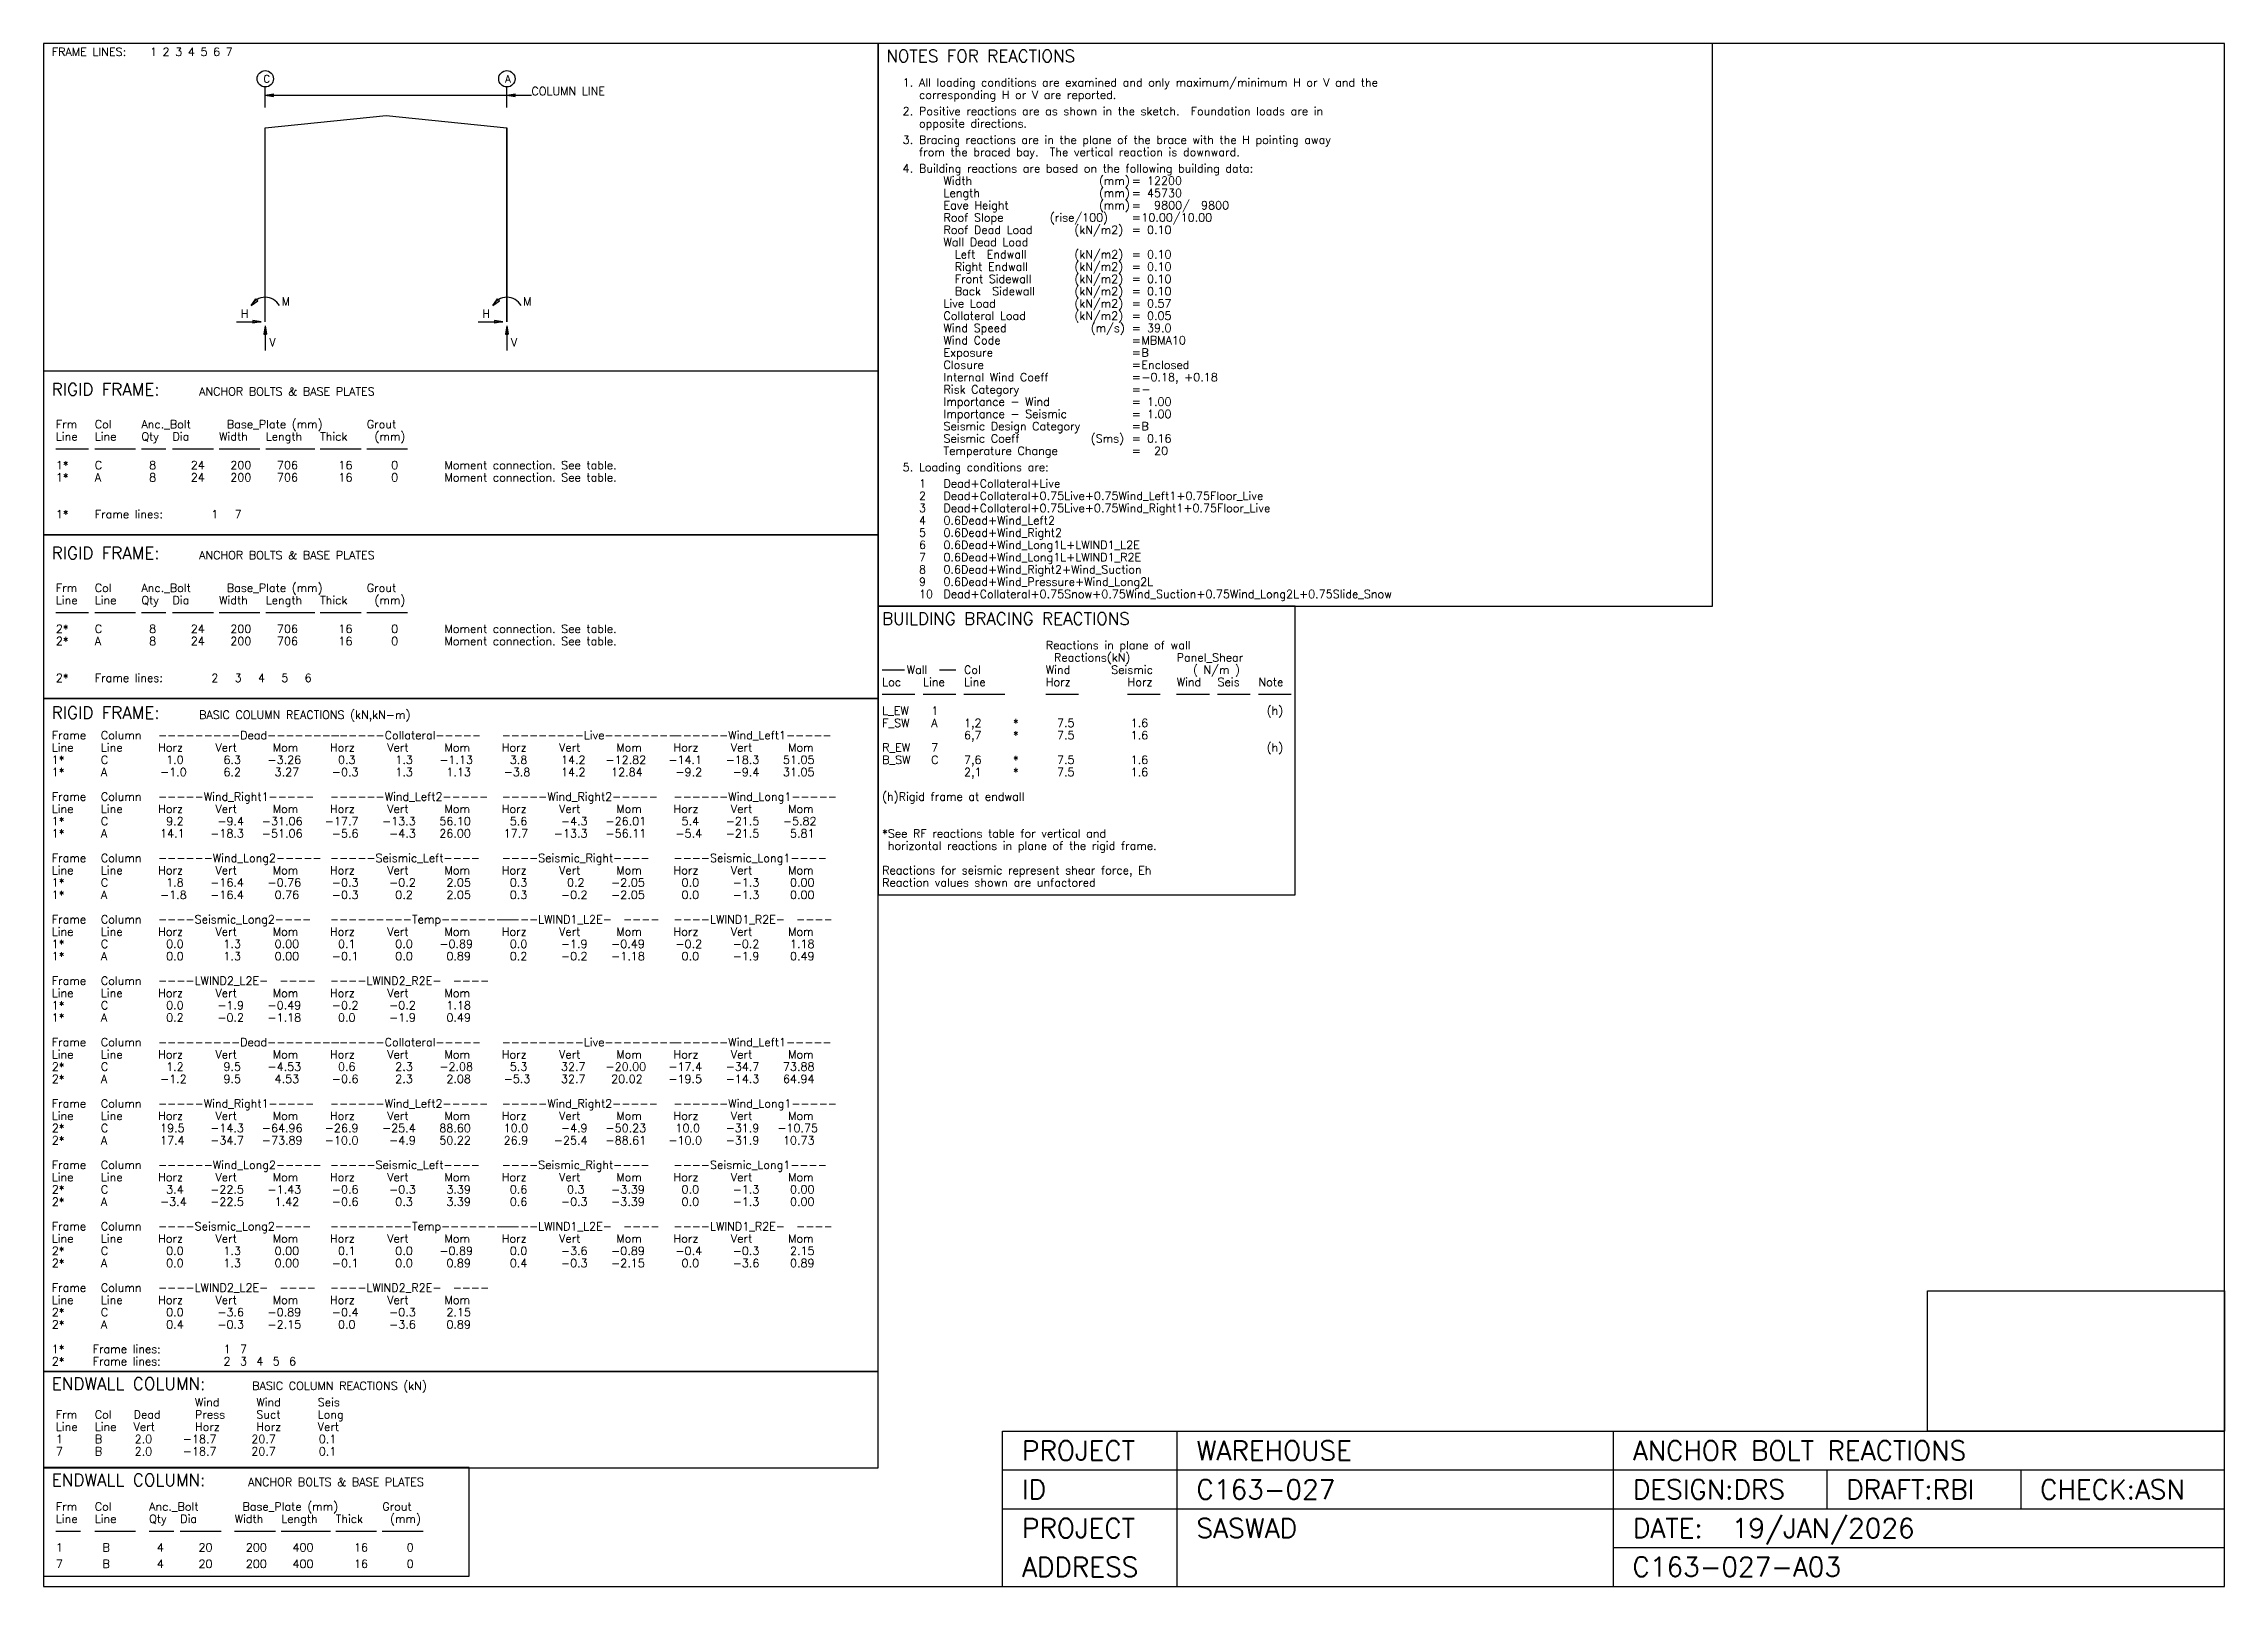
# Model space of a CAD drawing. Header units: millimetres. Extents: x 0 to 48126, y 10827 to 44860.
import ezdxf

# ---------------------------------------------------------------- set-up
doc = ezdxf.new("R2010")
doc.units = ezdxf.units.MM
doc.header["$MEASUREMENT"] = 0
doc.linetypes.add('CONTIN', pattern=[0])
doc.layers.get('0').update_dxf_attribs({"linetype": 'CONTIN'})
for name, color, linetype in [('1', 7, 'CONTIN'), ('13', 1, 'CONTIN'), ('14', 7, 'CONTIN'), ('20', 7, 'CONTIN'), ('22', 7, 'CONTIN'), ('26', 7, 'CONTIN')]:
    doc.layers.add(name, color=color, linetype=linetype)
doc.styles.add('SIMPLEX', font='SIMPLEX')
picture_1 = doc.add_image_def('image1.png', size_in_pixel=(129, 61))

msp = doc.modelspace()

# ---------------------------------------------------------------- texts
at = {"layer": '14', "style": 'SIMPLEX'}
for s, height, p in [('PROJECT', 428, (21590, 13609)), ('WAREHOUSE', 428, (25442, 13609)), ('ANCHOR BOLT REACTIONS', 428.02, (35072, 13609)), ('ID', 428, (21590, 12753)), ('C163-027', 428, (25442, 12753)), ('DESIGN:DRS', 428, (35072, 12753)), ('DRAFT:RBI', 428, (39780, 12753)), ('CHECK:ASN', 428, (44060, 12753)), ('PROJECT', 428, (21590, 11897)), ('SASWAD', 428, (25442, 11897)), ('DATE:', 428, (35072, 11897)), ('19/JAN/2026', 428.02, (37255, 11897)), ('ADDRESS', 428, (21590, 11041)), ('C163-027-A03', 428.02, (35063, 11046))]:
    msp.add_text(s, height=height, dxfattribs=at).set_placement(p)

# ---------------------------------------------------------------- blocks, each defined once
blk = doc.blocks.new('MARROW')
for p, q in [((0, 0), (-2.54, 0.42)), ((-2.54, 0.42), (-2.54, -0.42)), ((0, 0), (-2.54, -0.42))]:
    blk.add_line(p, q)
blk = doc.blocks.new('RFRM-1', base_point=(-4891.323, 6138.369))
for p, q in [((13523.782, 6138.369), (-4891.323, 6138.369)), ((-4891.323, 6138.369), (-4891.323, -1083.242)), ((13523.782, -1083.242), (13523.782, 6138.369)), ((-4891.323, -1083.242), (13523.782, -1083.242))]:
    blk.add_line(p, q)
at = {"layer": '1'}
for p, q in [((0, 4730.154), (0, 5181.505)), ((0, 5000.965), (5873.541, 5000.965)), ((5331.92, 4730.154), (5331.92, 5181.505)), ((0, 4283.018), (2665.96, 4549.614)), ((2665.96, 4549.614), (5331.92, 4283.018)), ((0, 0), (0, 4283.018)), ((0, 0), (0, 4283.018)), ((5331.92, 4283.018), (5331.92, 0)), ((5331.92, 0), (5331.92, 4283.018)), ((-631.891, 0), (-90.27, 0)), ((4700.03, 0), (5241.65, 0)), ((0, -90.27), (0, -631.891)), ((5331.92, -90.27), (5331.92, -631.891))]:
    blk.add_line(p, q, dxfattribs=at)
for centre in [(0, 180.54), (5331.92, 180.54)]:
    blk.add_arc(centre, 361.081, 30, 150, dxfattribs=at)
at = {"layer": '13'}
for centre in [(0, 5362.045), (5331.92, 5362.045)]:
    blk.add_circle(centre, 180.54, dxfattribs=at)
at = {"layer": '1', "xscale": 71.07899999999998, "yscale": 71.07899999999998, "zscale": 71.07899999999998}
for p, rotation in [((0, 5000.965), 180), ((5331.92, 5000.965), 180), ((-312.705, 361.08), 225), ((5019.216, 361.08), 225), ((0, -90.27), 90), ((5331.92, -90.27), 90)]:
    blk.add_blockref('MARROW', p, dxfattribs=dict(at, rotation=rotation))
for p in [(-90.27, 0), (5241.65, 0)]:
    blk.add_blockref('MARROW', p, dxfattribs=at)
at = {"layer": '13', "style": 'SIMPLEX'}
for s, p in [('C', (-40.622, 5280.802)), ('A', (5291.299, 5280.802))]:
    blk.add_text(s, height=162.486, dxfattribs=at).set_placement(p)
at = {"layer": '14', "style": 'SIMPLEX'}
for s, p in [('FRAME LINES:', (-4710.783, 5867.559)), ('1 2 3 4 5 6 7', (-2544.3, 5867.559)), ('COLUMN LINE', (5873.541, 5000.965)), ('M', (361.081, 361.081)), ('M', (5693.001, 361.081)), ('H', (-541.621, 90.27)), ('H', (4790.3, 90.27)), ('V', (90.27, -541.621)), ('V', (5422.19, -541.621))]:
    blk.add_text(s, height=180.54, dxfattribs=at).set_placement(p)
blk = doc.blocks.new('BOLT01')
for p, q in [((18415.104, 0), (0, 0)), ((0, 0), (0, -3610.805)), ((18415.104, -3610.805), (18415.104, 0)), ((0, -3610.805), (18415.104, -3610.805))]:
    blk.add_line(p, q)
at = {"layer": '14'}
for p, q in [((270.81, -1715.132), (992.971, -1715.132)), ((1128.377, -1715.132), (2031.078, -1715.132)), ((2157.456, -1715.132), (2699.077, -1715.132)), ((2843.509, -1715.132), (3746.21, -1715.132)), ((3872.588, -1715.132), (4775.289, -1715.132)), ((4901.667, -1715.132), (5984.908, -1715.132)), ((6102.259, -1715.132), (7004.96, -1715.132)), ((7131.339, -1715.132), (8034.041, -1715.132))]:
    blk.add_line(p, q, dxfattribs=at)
at = {"layer": '13', "style": 'SIMPLEX'}
for s, p in [('1*', (270.81, -2166.483)), ('1*', (270.81, -2437.293)), ('A', (1128.377, -2437.293)), ('C', (1128.377, -2166.483)), ('1*', (270.81, -3249.725)), ('1', (3701.074, -3249.725)), ('7', (4215.614, -3249.725))]:
    blk.add_text(s, height=180.54, dxfattribs=at).set_placement(p)
at = {"layer": '14', "style": 'SIMPLEX'}
for s, p in [('Frm', (270.81, -1263.782)), ('Line', (270.81, -1534.592)), ('Col', (1128.377, -1263.782)), ('Line', (1128.377, -1534.592)), ('Anc._Bolt', (2157.456, -1263.782)), ('Qty', (2157.456, -1534.592)), ('Dia', (2843.509, -1534.592)), ('Width', (3872.588, -1534.592)), ('Base_Plate (mm)', (4044.101, -1263.782)), ('Length', (4901.667, -1534.592)), ('Thick', (6102.259, -1534.592)), ('Grout', (7131.339, -1263.782)), ('(mm)', (7302.853, -1534.592)), ('Moment connection. See table.', (8846.475, -2166.483)), ('Moment connection. See table.', (8846.475, -2437.293)), ('Frame lines:', (1128.377, -3249.725))]:
    blk.add_text(s, height=180.54, dxfattribs=at).set_placement(p)
at = {"layer": '20', "style": 'SIMPLEX'}
for s, height, p in [('RIGID FRAME:', 270.81, (180.54, -541.621)), ('ANCHOR BOLTS & BASE PLATES', 180.54, (3430.265, -541.621))]:
    blk.add_text(s, height=height, dxfattribs=at).set_placement(p)
at = {"layer": '26', "style": 'SIMPLEX'}
for s, p in [('8', (2328.969, -2166.483)), ('8', (2328.969, -2437.293)), ('   24', (2843.509, -2166.483)), ('   24', (2843.509, -2437.293)), ('  200', (3872.588, -2166.483)), ('  200', (3872.588, -2437.293)), ('  706', (4901.667, -2166.483)), ('  706', (4901.667, -2437.293)), ('   16', (6102.259, -2166.483)), ('   16', (6102.259, -2437.293)), ('    0', (7131.339, -2166.483)), ('    0', (7131.339, -2437.293))]:
    blk.add_text(s, height=180.54, dxfattribs=at).set_placement(p)
blk = doc.blocks.new('BOLT02')
for p, q in [((18415.104, 0), (0, 0)), ((0, 0), (0, -3610.805)), ((18415.104, -3610.805), (18415.104, 0)), ((0, -3610.805), (18415.104, -3610.805))]:
    blk.add_line(p, q)
at = {"layer": '14'}
for p, q in [((270.81, -1715.132), (992.971, -1715.132)), ((1128.377, -1715.132), (2031.078, -1715.132)), ((2157.456, -1715.132), (2699.077, -1715.132)), ((2843.509, -1715.132), (3746.21, -1715.132)), ((3872.588, -1715.132), (4775.289, -1715.132)), ((4901.667, -1715.132), (5984.908, -1715.132)), ((6102.259, -1715.132), (7004.96, -1715.132)), ((7131.339, -1715.132), (8034.041, -1715.132))]:
    blk.add_line(p, q, dxfattribs=at)
at = {"layer": '13', "style": 'SIMPLEX'}
for s, p in [('2*', (270.81, -2166.483)), ('2*', (270.81, -2437.293)), ('A', (1128.377, -2437.293)), ('C', (1128.377, -2166.483)), ('2*', (270.81, -3249.725)), ('2', (3701.074, -3249.725)), ('3', (4215.614, -3249.725)), ('4', (4730.153, -3249.725)), ('5', (5244.693, -3249.725)), ('6', (5759.232, -3249.725))]:
    blk.add_text(s, height=180.54, dxfattribs=at).set_placement(p)
at = {"layer": '14', "style": 'SIMPLEX'}
for s, p in [('Frm', (270.81, -1263.782)), ('Line', (270.81, -1534.592)), ('Col', (1128.377, -1263.782)), ('Line', (1128.377, -1534.592)), ('Anc._Bolt', (2157.456, -1263.782)), ('Qty', (2157.456, -1534.592)), ('Dia', (2843.509, -1534.592)), ('Width', (3872.588, -1534.592)), ('Base_Plate (mm)', (4044.101, -1263.782)), ('Length', (4901.667, -1534.592)), ('Thick', (6102.259, -1534.592)), ('Grout', (7131.339, -1263.782)), ('(mm)', (7302.853, -1534.592)), ('Moment connection. See table.', (8846.475, -2166.483)), ('Moment connection. See table.', (8846.475, -2437.293)), ('Frame lines:', (1128.377, -3249.725))]:
    blk.add_text(s, height=180.54, dxfattribs=at).set_placement(p)
at = {"layer": '20', "style": 'SIMPLEX'}
for s, height, p in [('RIGID FRAME:', 270.81, (180.54, -541.621)), ('ANCHOR BOLTS & BASE PLATES', 180.54, (3430.265, -541.621))]:
    blk.add_text(s, height=height, dxfattribs=at).set_placement(p)
at = {"layer": '26', "style": 'SIMPLEX'}
for s, p in [('8', (2328.969, -2166.483)), ('8', (2328.969, -2437.293)), ('   24', (2843.509, -2166.483)), ('   24', (2843.509, -2437.293)), ('  200', (3872.588, -2166.483)), ('  200', (3872.588, -2437.293)), ('  706', (4901.667, -2166.483)), ('  706', (4901.667, -2437.293)), ('   16', (6102.259, -2166.483)), ('   16', (6102.259, -2437.293)), ('    0', (7131.339, -2166.483)), ('    0', (7131.339, -2437.293))]:
    blk.add_text(s, height=180.54, dxfattribs=at).set_placement(p)
blk = doc.blocks.new('RFBASE')
at = {"layer": '1'}
for p, q in [((18415.104, 0), (0, 0)), ((0, 0), (0, -14849.433)), ((18415.104, -14849.433), (18415.104, 0)), ((0, -14849.433), (18415.104, -14849.433))]:
    blk.add_line(p, q, dxfattribs=at)
at = {"layer": '13', "style": 'SIMPLEX'}
for s, p in [('1*', (180.54, -1444.322)), ('C', (1263.782, -1444.322)), ('1*', (180.54, -1715.132)), ('A', (1263.782, -1715.132)), ('1*', (180.54, -2798.374)), ('C', (1263.782, -2798.374)), ('1*', (180.54, -3069.185)), ('A', (1263.782, -3069.185)), ('1*', (180.54, -4152.426)), ('1*', (180.54, -4423.236)), ('A', (1263.782, -4423.236)), ('C', (1263.782, -4152.426)), ('1*', (180.54, -5506.478)), ('1*', (180.54, -5777.288)), ('A', (1263.782, -5777.288)), ('C', (1263.782, -5506.478)), ('1*', (180.54, -6860.528)), ('C', (1263.782, -6860.528)), ('1*', (180.54, -7131.339)), ('A', (1263.782, -7131.339)), ('2*', (180.54, -8214.581)), ('C', (1263.782, -8214.581)), ('2*', (180.54, -8485.392)), ('A', (1263.782, -8485.392)), ('2*', (180.54, -9568.633)), ('C', (1263.782, -9568.633)), ('2*', (180.54, -9839.443)), ('A', (1263.782, -9839.443)), ('2*', (180.54, -10922.686)), ('2*', (180.54, -11193.496)), ('A', (1263.782, -11193.496)), ('C', (1263.782, -10922.686)), ('2*', (180.54, -12276.737)), ('2*', (180.54, -12547.548)), ('A', (1263.782, -12547.548)), ('C', (1263.782, -12276.737)), ('2*', (180.54, -13630.789)), ('C', (1263.782, -13630.789)), ('2*', (180.54, -13901.6)), ('A', (1263.782, -13901.6)), ('1*', (180.54, -14443.219)), ('1', (3971.885, -14443.219)), ('7', (4332.966, -14443.219)), ('2*', (180.54, -14714.028)), ('2', (3971.885, -14714.028)), ('3', (4332.966, -14714.028)), ('4', (4694.047, -14714.028)), ('5', (5055.127, -14714.028)), ('6', (5416.208, -14714.028))]:
    blk.add_text(s, height=180.54, dxfattribs=at).set_placement(p)
at = {"layer": '14', "style": 'SIMPLEX'}
for s, p in [('Frame', (180.54, -902.701)), ('Column', (1263.782, -902.701)), ('---------Dead--------', (2527.563, -902.701)), ('------Collateral-----', (6318.909, -902.701)), ('---------Live--------', (10110.254, -902.701)), ('------Wind_Left1-----', (13901.6, -902.701)), ('Line', (180.54, -1173.512)), ('Line', (1263.782, -1173.512)), ('Horz', (2527.563, -1173.512)), ('Vert', (3791.345, -1173.512)), ('Mom', (5055.127, -1173.512)), ('Horz', (6318.909, -1173.512)), ('Vert', (7582.69, -1173.512)), ('Mom', (8846.473, -1173.512)), ('Horz', (10110.254, -1173.512)), ('Vert', (11374.036, -1173.512)), ('Mom', (12637.817, -1173.512)), ('Horz', (13901.6, -1173.512)), ('Vert', (15165.381, -1173.512)), ('Mom', (16429.162, -1173.512)), ('Frame', (180.54, -2256.753)), ('Line', (180.54, -2527.564)), ('Column', (1263.782, -2256.753)), ('Line', (1263.782, -2527.564)), ('-----Wind_Right1-----', (2527.563, -2256.753)), ('Horz', (2527.563, -2527.564)), ('Vert', (3791.345, -2527.564)), ('Mom', (5055.127, -2527.564)), ('------Wind_Left2-----', (6318.909, -2256.753)), ('Horz', (6318.909, -2527.564)), ('Vert', (7582.69, -2527.564)), ('Mom', (8846.473, -2527.564)), ('-----Wind_Right2-----', (10110.254, -2256.753)), ('Horz', (10110.254, -2527.564)), ('Vert', (11374.036, -2527.564)), ('Mom', (12637.817, -2527.564)), ('------Wind_Long1-----', (13901.6, -2256.753)), ('Horz', (13901.6, -2527.564)), ('Vert', (15165.381, -2527.564)), ('Mom', (16429.162, -2527.564)), ('Frame', (180.54, -3610.805)), ('Line', (180.54, -3881.615)), ('Column', (1263.782, -3610.805)), ('Line', (1263.782, -3881.615)), ('------Wind_Long2-----', (2527.563, -3610.805)), ('Horz', (2527.563, -3881.615)), ('Vert', (3791.345, -3881.615)), ('Mom', (5055.127, -3881.615)), ('-----Seismic_Left----', (6318.909, -3610.805)), ('Horz', (6318.909, -3881.615)), ('Vert', (7582.69, -3881.615)), ('Mom', (8846.473, -3881.615)), ('----Seismic_Right----', (10110.254, -3610.805)), ('Horz', (10110.254, -3881.615)), ('Vert', (11374.036, -3881.615)), ('Mom', (12637.817, -3881.615)), ('----Seismic_Long1----', (13901.6, -3610.805)), ('Horz', (13901.6, -3881.615)), ('Vert', (15165.381, -3881.615)), ('Mom', (16429.162, -3881.615)), ('Frame', (180.54, -4964.856)), ('Column', (1263.782, -4964.856)), ('----Seismic_Long2----', (2527.563, -4964.856)), ('---------Temp--------', (6318.909, -4964.856)), ('----LWIND1_L2E-  ----', (10110.254, -4964.856)), ('----LWIND1_R2E-  ----', (13901.6, -4964.856)), ('Line', (180.54, -5235.667)), ('Line', (1263.782, -5235.667)), ('Horz', (2527.563, -5235.667)), ('Vert', (3791.345, -5235.667)), ('Mom', (5055.127, -5235.667)), ('Horz', (6318.909, -5235.667)), ('Vert', (7582.69, -5235.667)), ('Mom', (8846.473, -5235.667)), ('Horz', (10110.254, -5235.667)), ('Vert', (11374.036, -5235.667)), ('Mom', (12637.817, -5235.667)), ('Horz', (13901.6, -5235.667)), ('Vert', (15165.381, -5235.667)), ('Mom', (16429.162, -5235.667)), ('Frame', (180.54, -6318.908)), ('Column', (1263.782, -6318.908)), ('----LWIND2_L2E-  ----', (2527.563, -6318.908)), ('----LWIND2_R2E-  ----', (6318.909, -6318.908)), ('Line', (180.54, -6589.719)), ('Line', (1263.782, -6589.719)), ('Horz', (2527.563, -6589.719)), ('Vert', (3791.345, -6589.719)), ('Mom', (5055.127, -6589.719)), ('Horz', (6318.909, -6589.719)), ('Vert', (7582.69, -6589.719)), ('Mom', (8846.473, -6589.719)), ('Frame', (180.54, -7672.96)), ('Column', (1263.782, -7672.96)), ('---------Dead--------', (2527.563, -7672.96)), ('------Collateral-----', (6318.909, -7672.96)), ('---------Live--------', (10110.254, -7672.96)), ('------Wind_Left1-----', (13901.6, -7672.96)), ('Line', (180.54, -7943.771)), ('Line', (1263.782, -7943.771)), ('Horz', (2527.563, -7943.771)), ('Vert', (3791.345, -7943.771)), ('Mom', (5055.127, -7943.771)), ('Horz', (6318.909, -7943.771)), ('Vert', (7582.69, -7943.771)), ('Mom', (8846.473, -7943.771)), ('Horz', (10110.254, -7943.771)), ('Vert', (11374.036, -7943.771)), ('Mom', (12637.817, -7943.771)), ('Horz', (13901.6, -7943.771)), ('Vert', (15165.381, -7943.771)), ('Mom', (16429.162, -7943.771)), ('Frame', (180.54, -9027.013)), ('Line', (180.54, -9297.823)), ('Column', (1263.782, -9027.013)), ('Line', (1263.782, -9297.823)), ('-----Wind_Right1-----', (2527.563, -9027.013)), ('Horz', (2527.563, -9297.823)), ('Vert', (3791.345, -9297.823)), ('Mom', (5055.127, -9297.823)), ('------Wind_Left2-----', (6318.909, -9027.013)), ('Horz', (6318.909, -9297.823)), ('Vert', (7582.69, -9297.823)), ('Mom', (8846.473, -9297.823)), ('-----Wind_Right2-----', (10110.254, -9027.013)), ('Horz', (10110.254, -9297.823)), ('Vert', (11374.036, -9297.823)), ('Mom', (12637.817, -9297.823)), ('------Wind_Long1-----', (13901.6, -9027.013)), ('Horz', (13901.6, -9297.823)), ('Vert', (15165.381, -9297.823)), ('Mom', (16429.162, -9297.823)), ('Frame', (180.54, -10381.064)), ('Line', (180.54, -10651.875)), ('Column', (1263.782, -10381.064)), ('Line', (1263.782, -10651.875)), ('------Wind_Long2-----', (2527.563, -10381.064)), ('Horz', (2527.563, -10651.875)), ('Vert', (3791.345, -10651.875)), ('Mom', (5055.127, -10651.875)), ('-----Seismic_Left----', (6318.909, -10381.064)), ('Horz', (6318.909, -10651.875)), ('Vert', (7582.69, -10651.875)), ('Mom', (8846.473, -10651.875)), ('----Seismic_Right----', (10110.254, -10381.064)), ('Horz', (10110.254, -10651.875)), ('Vert', (11374.036, -10651.875)), ('Mom', (12637.817, -10651.875)), ('----Seismic_Long1----', (13901.6, -10381.064)), ('Horz', (13901.6, -10651.875)), ('Vert', (15165.381, -10651.875)), ('Mom', (16429.162, -10651.875)), ('----Seismic_Long2----', (2527.563, -11735.117)), ('Frame', (180.54, -11735.117)), ('Line', (180.54, -12005.928)), ('Column', (1263.782, -11735.117)), ('Line', (1263.782, -12005.928)), ('Horz', (2527.563, -12005.928)), ('Vert', (3791.345, -12005.928)), ('Mom', (5055.127, -12005.928)), ('---------Temp--------', (6318.909, -11735.117)), ('Horz', (6318.909, -12005.928)), ('Vert', (7582.69, -12005.928)), ('Mom', (8846.473, -12005.928)), ('----LWIND1_L2E-  ----', (10110.254, -11735.117)), ('Horz', (10110.254, -12005.928)), ('Vert', (11374.036, -12005.928)), ('Mom', (12637.817, -12005.928)), ('----LWIND1_R2E-  ----', (13901.6, -11735.117)), ('Horz', (13901.6, -12005.928)), ('Vert', (15165.381, -12005.928)), ('Mom', (16429.162, -12005.928)), ('Frame', (180.54, -13089.168)), ('Column', (1263.782, -13089.168)), ('----LWIND2_L2E-  ----', (2527.563, -13089.168)), ('----LWIND2_R2E-  ----', (6318.909, -13089.168)), ('Line', (180.54, -13359.979)), ('Line', (1263.782, -13359.979)), ('Horz', (2527.563, -13359.979)), ('Vert', (3791.345, -13359.979)), ('Mom', (5055.127, -13359.979)), ('Horz', (6318.909, -13359.979)), ('Vert', (7582.69, -13359.979)), ('Mom', (8846.473, -13359.979)), ('Frame lines:', (1083.242, -14443.219)), ('Frame lines:', (1083.242, -14714.028))]:
    blk.add_text(s, height=180.54, dxfattribs=at).set_placement(p)
at = {"layer": '20', "style": 'SIMPLEX'}
for s, height, p in [('RIGID FRAME:', 270.81, (180.54, -451.351)), ('BASIC COLUMN REACTIONS (kN,kN-m)', 180.54, (3430.265, -451.351))]:
    blk.add_text(s, height=height, dxfattribs=at).set_placement(p)
at = {"layer": '26', "style": 'SIMPLEX'}
for s, p in [('    1.0', (2166.483, -1444.322)), ('    6.3', (3430.265, -1444.322)), ('  -3.26', (4694.047, -1444.322)), ('    0.3', (5957.829, -1444.322)), ('    1.3', (7221.61, -1444.322)), ('  -1.13', (8485.392, -1444.322)), ('    3.8', (9749.174, -1444.322)), ('   14.2', (11012.955, -1444.322)), (' -12.82', (12276.737, -1444.322)), ('  -14.1', (13540.519, -1444.322)), ('  -18.3', (14804.301, -1444.322)), ('  51.05', (16068.083, -1444.322)), ('   -1.0', (2166.483, -1715.132)), ('    6.2', (3430.265, -1715.132)), ('   3.27', (4694.047, -1715.132)), ('   -0.3', (5957.829, -1715.132)), ('    1.3', (7221.61, -1715.132)), ('   1.13', (8485.392, -1715.132)), ('   -3.8', (9749.174, -1715.132)), ('   14.2', (11012.955, -1715.132)), ('  12.84', (12276.737, -1715.132)), ('   -9.2', (13540.519, -1715.132)), ('   -9.4', (14804.301, -1715.132)), ('  31.05', (16068.083, -1715.132)), ('    9.2', (2166.483, -2798.374)), ('   -9.4', (3430.265, -2798.374)), (' -31.06', (4694.047, -2798.374)), ('  -17.7', (5957.829, -2798.374)), ('  -13.3', (7221.61, -2798.374)), ('  56.10', (8485.392, -2798.374)), ('    5.6', (9749.174, -2798.374)), ('   -4.3', (11012.955, -2798.374)), (' -26.01', (12276.737, -2798.374)), ('    5.4', (13540.519, -2798.374)), ('  -21.5', (14804.301, -2798.374)), ('  -5.82', (16068.083, -2798.374)), ('   14.1', (2166.483, -3069.185)), ('  -18.3', (3430.265, -3069.185)), (' -51.06', (4694.047, -3069.185)), ('   -5.6', (5957.829, -3069.185)), ('   -4.3', (7221.61, -3069.185)), ('  26.00', (8485.392, -3069.185)), ('   17.7', (9749.174, -3069.185)), ('  -13.3', (11012.955, -3069.185)), (' -56.11', (12276.737, -3069.185)), ('   -5.4', (13540.519, -3069.185)), ('  -21.5', (14804.301, -3069.185)), ('   5.81', (16068.083, -3069.185)), ('   -1.8', (2166.483, -4423.236)), ('    1.8', (2166.483, -4152.426)), ('  -16.4', (3430.265, -4152.426)), ('  -16.4', (3430.265, -4423.236)), ('  -0.76', (4694.047, -4152.426)), ('   0.76', (4694.047, -4423.236)), ('   -0.3', (5957.829, -4152.426)), ('   -0.3', (5957.829, -4423.236)), ('   -0.2', (7221.61, -4152.426)), ('    0.2', (7221.61, -4423.236)), ('   2.05', (8485.392, -4152.426)), ('   2.05', (8485.392, -4423.236)), ('    0.3', (9749.174, -4152.426)), ('    0.3', (9749.174, -4423.236)), ('   -0.2', (11012.955, -4423.236)), ('    0.2', (11012.955, -4152.426)), ('  -2.05', (12276.737, -4152.426)), ('  -2.05', (12276.737, -4423.236)), ('    0.0', (13540.519, -4152.426)), ('    0.0', (13540.519, -4423.236)), ('   -1.3', (14804.301, -4152.426)), ('   -1.3', (14804.301, -4423.236)), ('   0.00', (16068.083, -4152.426)), ('   0.00', (16068.083, -4423.236)), ('    0.0', (2166.483, -5506.478)), ('    0.0', (2166.483, -5777.288)), ('    1.3', (3430.265, -5506.478)), ('    1.3', (3430.265, -5777.288)), ('   0.00', (4694.047, -5506.478)), ('   0.00', (4694.047, -5777.288)), ('   -0.1', (5957.829, -5777.288)), ('    0.1', (5957.829, -5506.478)), ('    0.0', (7221.61, -5506.478)), ('    0.0', (7221.61, -5777.288)), ('  -0.89', (8485.392, -5506.478)), ('   0.89', (8485.392, -5777.288)), ('    0.0', (9749.174, -5506.478)), ('    0.2', (9749.174, -5777.288)), ('   -1.9', (11012.955, -5506.478)), ('   -0.2', (11012.955, -5777.288)), ('  -0.49', (12276.737, -5506.478)), ('  -1.18', (12276.737, -5777.288)), ('   -0.2', (13540.519, -5506.478)), ('    0.0', (13540.519, -5777.288)), ('   -0.2', (14804.301, -5506.478)), ('   -1.9', (14804.301, -5777.288)), ('   0.49', (16068.083, -5777.288)), ('   1.18', (16068.083, -5506.478)), ('    0.0', (2166.483, -6860.528)), ('   -1.9', (3430.265, -6860.528)), ('  -0.49', (4694.047, -6860.528)), ('   -0.2', (5957.829, -6860.528)), ('   -0.2', (7221.61, -6860.528)), ('   1.18', (8485.392, -6860.528)), ('    0.2', (2166.483, -7131.339)), ('   -0.2', (3430.265, -7131.339)), ('  -1.18', (4694.047, -7131.339)), ('    0.0', (5957.829, -7131.339)), ('   -1.9', (7221.61, -7131.339)), ('   0.49', (8485.392, -7131.339)), ('    1.2', (2166.483, -8214.581)), ('    9.5', (3430.265, -8214.581)), ('  -4.53', (4694.047, -8214.581)), ('    0.6', (5957.829, -8214.581)), ('    2.3', (7221.61, -8214.581)), ('  -2.08', (8485.392, -8214.581)), ('    5.3', (9749.174, -8214.581)), ('   32.7', (11012.955, -8214.581)), (' -20.00', (12276.737, -8214.581)), ('  -17.4', (13540.519, -8214.581)), ('  -34.7', (14804.301, -8214.581)), ('  73.88', (16068.083, -8214.581)), ('   -1.2', (2166.483, -8485.392)), ('    9.5', (3430.265, -8485.392)), ('   4.53', (4694.047, -8485.392)), ('   -0.6', (5957.829, -8485.392)), ('    2.3', (7221.61, -8485.392)), ('   2.08', (8485.392, -8485.392)), ('   -5.3', (9749.174, -8485.392)), ('   32.7', (11012.955, -8485.392)), ('  20.02', (12276.737, -8485.392)), ('  -19.5', (13540.519, -8485.392)), ('  -14.3', (14804.301, -8485.392)), ('  64.94', (16068.083, -8485.392)), ('   19.5', (2166.483, -9568.633)), ('  -14.3', (3430.265, -9568.633)), (' -64.96', (4694.047, -9568.633)), ('  -26.9', (5957.829, -9568.633)), ('  -25.4', (7221.61, -9568.633)), ('  88.60', (8485.392, -9568.633)), ('   10.0', (9749.174, -9568.633)), ('   -4.9', (11012.955, -9568.633)), (' -50.23', (12276.737, -9568.633)), ('   10.0', (13540.519, -9568.633)), ('  -31.9', (14804.301, -9568.633)), (' -10.75', (16068.083, -9568.633)), ('   17.4', (2166.483, -9839.443)), ('  -34.7', (3430.265, -9839.443)), (' -73.89', (4694.047, -9839.443)), ('  -10.0', (5957.829, -9839.443)), ('   -4.9', (7221.61, -9839.443)), ('  50.22', (8485.392, -9839.443)), ('   26.9', (9749.174, -9839.443)), ('  -25.4', (11012.955, -9839.443)), (' -88.61', (12276.737, -9839.443)), ('  -10.0', (13540.519, -9839.443)), ('  -31.9', (14804.301, -9839.443)), ('  10.73', (16068.083, -9839.443)), ('   -3.4', (2166.483, -11193.496)), ('    3.4', (2166.483, -10922.686)), ('  -22.5', (3430.265, -10922.686)), ('  -22.5', (3430.265, -11193.496)), ('  -1.43', (4694.047, -10922.686)), ('   1.42', (4694.047, -11193.496)), ('   -0.6', (5957.829, -10922.686)), ('   -0.6', (5957.829, -11193.496)), ('   -0.3', (7221.61, -10922.686)), ('    0.3', (7221.61, -11193.496)), ('   3.39', (8485.392, -10922.686)), ('   3.39', (8485.392, -11193.496)), ('    0.6', (9749.174, -10922.686)), ('    0.6', (9749.174, -11193.496)), ('   -0.3', (11012.955, -11193.496)), ('    0.3', (11012.955, -10922.686)), ('  -3.39', (12276.737, -10922.686)), ('  -3.39', (12276.737, -11193.496)), ('    0.0', (13540.519, -10922.686)), ('    0.0', (13540.519, -11193.496)), ('   -1.3', (14804.301, -10922.686)), ('   -1.3', (14804.301, -11193.496)), ('   0.00', (16068.083, -10922.686)), ('   0.00', (16068.083, -11193.496)), ('    0.0', (2166.483, -12276.737)), ('    0.0', (2166.483, -12547.548)), ('    1.3', (3430.265, -12276.737)), ('    1.3', (3430.265, -12547.548)), ('   0.00', (4694.047, -12276.737)), ('   0.00', (4694.047, -12547.548)), ('   -0.1', (5957.829, -12547.548)), ('    0.1', (5957.829, -12276.737)), ('    0.0', (7221.61, -12276.737)), ('    0.0', (7221.61, -12547.548)), ('  -0.89', (8485.392, -12276.737)), ('   0.89', (8485.392, -12547.548)), ('    0.0', (9749.174, -12276.737)), ('    0.4', (9749.174, -12547.548)), ('   -3.6', (11012.955, -12276.737)), ('   -0.3', (11012.955, -12547.548)), ('  -0.89', (12276.737, -12276.737)), ('  -2.15', (12276.737, -12547.548)), ('   -0.4', (13540.519, -12276.737)), ('    0.0', (13540.519, -12547.548)), ('   -0.3', (14804.301, -12276.737)), ('   -3.6', (14804.301, -12547.548)), ('   2.15', (16068.083, -12276.737)), ('   0.89', (16068.083, -12547.548)), ('    0.0', (2166.483, -13630.789)), ('   -3.6', (3430.265, -13630.789)), ('  -0.89', (4694.047, -13630.789)), ('   -0.4', (5957.829, -13630.789)), ('   -0.3', (7221.61, -13630.789)), ('   2.15', (8485.392, -13630.789)), ('    0.4', (2166.483, -13901.6)), ('   -0.3', (3430.265, -13901.6)), ('  -2.15', (4694.047, -13901.6)), ('    0.0', (5957.829, -13901.6)), ('   -3.6', (7221.61, -13901.6)), ('   0.89', (8485.392, -13901.6))]:
    blk.add_text(s, height=180.54, dxfattribs=at).set_placement(p)
blk = doc.blocks.new('EWTABL')
for p, q in [((18415.104, 0), (0, 0)), ((0, 0), (0, -2121.348)), ((18415.104, -2121.348), (18415.104, 0)), ((0, -2121.348), (18415.104, -2121.348))]:
    blk.add_line(p, q)
at = {"layer": '13', "style": 'SIMPLEX'}
for s, p in [('1', (270.81, -1579.727)), ('B', (1128.377, -1579.727)), ('7', (270.81, -1850.538)), ('B', (1128.377, -1850.538))]:
    blk.add_text(s, height=180.54, dxfattribs=at).set_placement(p)
at = {"layer": '14', "style": 'SIMPLEX'}
for s, p in [('Frm', (270.81, -1038.106)), ('Col', (1128.377, -1038.106)), ('Dead', (1985.943, -1038.106)), ('Wind', (3339.995, -767.296)), ('Press', (3339.995, -1038.106)), ('Wind', (4694.046, -767.296)), ('Suct', (4694.046, -1038.106)), ('Seis', (6048.098, -767.296)), ('Long', (6048.098, -1038.106)), ('Line', (270.81, -1308.917)), ('Line', (1128.377, -1308.917)), ('Vert', (1985.943, -1308.917)), ('Horz', (3339.995, -1308.917)), ('Horz', (4694.046, -1308.917)), ('Vert', (6048.098, -1308.917))]:
    blk.add_text(s, height=180.54, dxfattribs=at).set_placement(p)
at = {"layer": '20', "style": 'SIMPLEX'}
for s, height, p in [('ENDWALL COLUMN:', 270.81, (180.54, -406.216)), ('BASIC COLUMN REACTIONS (kN)', 180.54, (4603.776, -406.216))]:
    blk.add_text(s, height=height, dxfattribs=at).set_placement(p)
at = {"layer": '26', "style": 'SIMPLEX'}
for s, p in [('    2.0', (1471.403, -1579.727)), ('  -18.7', (2825.455, -1579.727)), ('   20.7', (4179.507, -1579.727)), ('    0.1', (5533.559, -1579.727)), ('    2.0', (1471.403, -1850.538)), ('  -18.7', (2825.455, -1850.538)), ('   20.7', (4179.507, -1850.538)), ('    0.1', (5533.559, -1850.538))]:
    blk.add_text(s, height=180.54, dxfattribs=at).set_placement(p)
blk = doc.blocks.new('EWBASE')
for p, q in [((9388.093, 0), (0, 0)), ((0, 0), (0, -2392.158)), ((9388.093, -2392.158), (9388.093, 0)), ((0, -2392.158), (9388.093, -2392.158))]:
    blk.add_line(p, q)
at = {"layer": '14'}
for p, q in [((270.81, -1399.187), (812.431, -1399.187)), ((1128.377, -1399.187), (2031.078, -1399.187)), ((2328.969, -1399.187), (2870.59, -1399.187)), ((3015.022, -1399.187), (3917.723, -1399.187)), ((4215.614, -1399.187), (5118.315, -1399.187)), ((5244.693, -1399.187), (6327.935, -1399.187)), ((6445.285, -1399.187), (7347.986, -1399.187)), ((7474.366, -1399.187), (8377.067, -1399.187))]:
    blk.add_line(p, q, dxfattribs=at)
at = {"layer": '13', "style": 'SIMPLEX'}
for s, p in [('1', (270.81, -1850.538)), ('B', (1299.89, -1850.538)), ('7', (270.81, -2211.618)), ('B', (1299.89, -2211.618))]:
    blk.add_text(s, height=180.54, dxfattribs=at).set_placement(p)
at = {"layer": '14', "style": 'SIMPLEX'}
for s, p in [('Frm', (270.81, -947.836)), ('Col', (1128.377, -947.836)), ('Anc._Bolt', (2328.969, -947.836)), ('Base_Plate (mm)', (4387.127, -947.836)), ('Grout', (7474.366, -947.836)), ('Line', (270.81, -1218.647)), ('Line', (1128.377, -1218.647)), ('Qty', (2328.969, -1218.647)), ('Dia', (3015.022, -1218.647)), ('Width', (4215.614, -1218.647)), ('Length', (5244.693, -1218.647)), ('Thick', (6445.285, -1218.647)), ('(mm)', (7645.88, -1218.647))]:
    blk.add_text(s, height=180.54, dxfattribs=at).set_placement(p)
at = {"layer": '20', "style": 'SIMPLEX'}
for s, height, p in [('ENDWALL COLUMN:', 270.81, (180.54, -406.216)), ('ANCHOR BOLTS & BASE PLATES', 180.54, (4513.506, -406.216))]:
    blk.add_text(s, height=height, dxfattribs=at).set_placement(p)
at = {"layer": '26', "style": 'SIMPLEX'}
for s, p in [('4', (2500.482, -1850.538)), ('   20', (3015.022, -1850.538)), ('  200', (4215.614, -1850.538)), ('  400', (5244.693, -1850.538)), ('   16', (6445.285, -1850.538)), ('    0', (7474.366, -1850.538)), ('4', (2500.482, -2211.618)), ('   20', (3015.022, -2211.618)), ('  200', (4215.614, -2211.618)), ('  400', (5244.693, -2211.618)), ('   16', (6445.285, -2211.618)), ('    0', (7474.366, -2211.618))]:
    blk.add_text(s, height=180.54, dxfattribs=at).set_placement(p)
blk = doc.blocks.new('RNOTES')
for p, q in [((18415.104, 0), (0, 0)), ((0, 0), (0, -12412.144)), ((18415.104, -12412.144), (18415.104, 0)), ((0, -12412.144), (18415.104, -12412.144))]:
    blk.add_line(p, q)
at = {"layer": '1', "style": 'SIMPLEX'}
for s, p in [('1.', (541.621, -947.836)), ('All loading conditions are examined and only maximum/minimum H or V and the', (902.701, -947.836)), ('2.', (541.621, -1579.727)), ('corresponding H or V are reported.', (902.701, -1218.647)), ('Positive reactions are as shown in the sketch.  Foundation loads are in', (902.701, -1579.727)), ('opposite directions.', (902.701, -1850.538)), ('3.', (541.621, -2211.618)), ('from the braced bay.  The vertical reaction is downward.', (902.701, -2482.428)), ('Bracing reactions are in the plane of the brace with the H pointing away', (902.701, -2211.618)), ('4.', (541.621, -2843.509)), ('Building reactions are based on the following building data:', (902.701, -2843.509)), ('Width', (1444.322, -3114.319)), ('Length', (1444.322, -3385.13)), ('(mm)', (4874.587, -3114.319)), ('(mm)', (4874.587, -3385.13)), ('=', (5596.748, -3114.319)), ('=', (5596.748, -3385.13)), ('  45730', (5687.018, -3385.13)), ('  12200', (5687.018, -3114.319)), ('Eave Height', (1444.322, -3655.94)), ('Roof Slope', (1444.322, -3926.75)), ('(rise/100)', (3791.345, -3926.75)), ('(mm)', (4874.587, -3655.94)), ('=', (5596.748, -3655.94)), ('=', (5596.748, -3926.75)), (' 10.00/10.00', (5687.018, -3926.75)), ('   9800/  9800', (5687.018, -3655.94)), ('Wall Dead Load', (1444.322, -4468.371)), ('Roof Dead Load', (1444.322, -4197.561)), ('(kN/m2)', (4332.966, -4197.561)), ('=', (5596.748, -4197.561)), ('  0.10', (5687.018, -4197.561)), ('  Left  Endwall', (1444.322, -4739.181)), ('(kN/m2)', (4332.966, -4739.181)), ('(kN/m2)', (4332.966, -5009.991)), ('=', (5596.748, -4739.181)), ('  0.10', (5687.018, -4739.181)), ('  Right Endwall', (1444.322, -5009.991)), ('  Front Sidewall', (1444.322, -5280.801)), ('(kN/m2)', (4332.966, -5280.801)), ('=', (5596.748, -5009.991)), ('=', (5596.748, -5280.801)), ('  0.10', (5687.018, -5009.991)), ('  0.10', (5687.018, -5280.801)), ('Live Load', (1444.322, -5822.422)), ('  Back  Sidewall', (1444.322, -5551.611)), ('(kN/m2)', (4332.966, -5551.611)), ('(kN/m2)', (4332.966, -5822.422)), ('=', (5596.748, -5551.611)), ('=', (5596.748, -5822.422)), ('  0.10', (5687.018, -5551.611)), ('  0.57', (5687.018, -5822.422)), ('Wind Speed', (1444.322, -6364.042)), ('Collateral Load', (1444.322, -6093.232)), ('(kN/m2)', (4332.966, -6093.232)), ('(m/s)', (4694.047, -6364.042)), ('=', (5596.748, -6093.232)), ('  0.05', (5687.018, -6093.232)), ('  39.0', (5687.018, -6364.042)), ('Wind Code', (1444.322, -6634.852)), ('Exposure', (1444.322, -6905.663)), ('=', (5596.748, -6364.042)), ('=', (5596.748, -6634.852)), (' MBMA10', (5687.018, -6634.852)), (' B', (5687.018, -6905.663)), ('Closure', (1444.322, -7176.474)), ('=', (5596.748, -6905.663)), ('=', (5596.748, -7176.474)), (' Enclosed', (5687.018, -7176.474)), ('Internal Wind Coeff', (1444.322, -7447.284)), ('Risk Category', (1444.322, -7718.095)), ('=', (5596.748, -7447.284)), ('=', (5596.748, -7718.095)), (' -0.18, +0.18', (5687.018, -7447.284)), (' -', (5687.018, -7718.095)), ('Importance - Wind', (1444.322, -7988.905)), ('Importance - Seismic', (1444.322, -8259.716)), ('=', (5596.748, -7988.905)), ('=', (5596.748, -8259.716)), ('  1.00', (5687.018, -7988.905)), ('  1.00', (5687.018, -8259.716)), ('Seismic Design Category', (1444.322, -8530.526)), ('Seismic Coeff', (1444.322, -8801.337)), ('(Sms)', (4694.047, -8801.337)), ('=', (5596.748, -8530.526)), (' B', (5687.018, -8530.526)), ('  0.16', (5687.018, -8801.337)), ('Temperature Change', (1444.322, -9072.147)), ('=', (5596.748, -8801.337)), ('=', (5596.748, -9072.147)), ('   20', (5687.018, -9072.147)), ('5.', (541.621, -9433.228)), ('Loading conditions are:', (902.701, -9433.228)), ('1', (902.701, -9794.309)), ('Dead+Collateral+Live', (1444.322, -9794.309)), ('2', (902.701, -10065.119)), ('Dead+Collateral+0.75Live+0.75Wind_Left1+0.75Floor_Live', (1444.322, -10065.119)), ('3', (902.701, -10335.93)), ('4', (902.701, -10606.74)), ('0.6Dead+Wind_Left2', (1444.322, -10606.74)), ('Dead+Collateral+0.75Live+0.75Wind_Right1+0.75Floor_Live', (1444.322, -10335.93)), ('5', (902.701, -10877.551)), ('6', (902.701, -11148.361)), ('0.6Dead+Wind_Right2', (1444.322, -10877.551)), ('0.6Dead+Wind_Long1L+LWIND1_L2E', (1444.322, -11148.361)), ('7', (902.701, -11419.172)), ('8', (902.701, -11689.982)), ('0.6Dead+Wind_Long1L+LWIND1_R2E', (1444.322, -11419.172)), ('0.6Dead+Wind_Right2+Wind_Suction', (1444.322, -11689.982)), ('9', (902.701, -11960.793)), ('0.6Dead+Wind_Pressure+Wind_Long2L', (1444.322, -11960.793)), ('10', (902.701, -12231.604)), ('Dead+Collateral+0.75Snow+0.75Wind_Suction+0.75Wind_Long2L+0.75Slide_Snow', (1444.322, -12231.604))]:
    blk.add_text(s, height=180.54, dxfattribs=at).set_placement(p)
at = {"layer": '20', "style": 'SIMPLEX'}
blk.add_text('NOTES FOR REACTIONS', height=270.81, dxfattribs=at).set_placement((180.54, -406.216))
blk = doc.blocks.new('BRACET')
for p, q in [((9207.553, 0), (0, 0)), ((0, 0), (0, -6364.042)), ((9207.553, -6364.042), (9207.553, 0)), ((0, -6364.042), (9207.553, -6364.042))]:
    blk.add_line(p, q)
at = {"layer": '14'}
for p, q in [((90.27, -1399.187), (586.756, -1399.187)), ((1354.052, -1399.187), (1715.132, -1399.187)), ((90.27, -1940.808), (812.431, -1940.808)), ((992.971, -1940.808), (1715.132, -1940.808)), ((1895.673, -1940.808), (2798.374, -1940.808)), ((3701.076, -1940.808), (4423.236, -1940.808)), ((5506.477, -1940.808), (6228.638, -1940.808)), ((6589.718, -1940.808), (7311.879, -1940.808)), ((7492.418, -1940.808), (8214.58, -1940.808)), ((8395.119, -1940.808), (9117.28, -1940.808))]:
    blk.add_line(p, q, dxfattribs=at)
at = {"layer": '1', "style": 'SIMPLEX'}
for s, p in [('Reactions for seismic represent shear force, Eh', (90.27, -5912.692)), ('Reaction values shown are unfactored', (90.27, -6183.502))]:
    blk.add_text(s, height=180.54, dxfattribs=at).set_placement(p)
at = {"layer": '13', "style": 'SIMPLEX'}
for s, p in [('L_EW', (90.27, -2392.158)), ('1', (1173.512, -2392.158)), ('F_SW', (90.27, -2662.969)), ('A', (1173.512, -2662.969)), ('6,7', (1895.673, -2933.779)), ('1,2', (1895.673, -2662.969)), ('R_EW', (90.27, -3204.59)), ('B_SW', (90.27, -3475.4)), ('7', (1173.512, -3204.59)), ('C', (1173.512, -3475.4)), ('7,6', (1895.673, -3475.4)), ('2,1', (1895.673, -3746.21))]:
    blk.add_text(s, height=180.54, dxfattribs=at).set_placement(p)
at = {"layer": '14', "style": 'SIMPLEX'}
for s, p in [('Reactions in plane of wall', (3701.076, -947.836)), ('Wall', (631.891, -1489.457)), ('Col', (1895.673, -1489.457)), ('Wind', (3701.076, -1489.457)), ('Reactions(kN)', (3881.616, -1218.647)), ('Seismic', (5145.396, -1489.457)), ('Panel_Shear', (6589.718, -1218.647)), ('( N/m )', (6950.798, -1489.457)), ('Loc', (90.27, -1760.268)), ('Line', (992.971, -1760.268)), ('Line', (1895.673, -1760.268)), ('Horz', (3701.076, -1760.268)), ('Horz', (5506.477, -1760.268)), ('Wind', (6589.718, -1760.268)), ('Seis', (7492.418, -1760.268)), ('Note', (8395.119, -1760.268))]:
    blk.add_text(s, height=180.54, dxfattribs=at).set_placement(p)
at = {"layer": '20', "style": 'SIMPLEX'}
blk.add_text('BUILDING BRACING REACTIONS', height=270.81, dxfattribs=at).set_placement((90.27, -406.216))
at = {"layer": '26', "style": 'SIMPLEX'}
for s, p in [('(h)', (8575.659, -2392.158)), ('*', (2978.915, -2662.969)), ('*', (2978.915, -2933.779)), ('  7.5', (3701.076, -2662.969)), ('  7.5', (3701.076, -2933.779)), ('  1.6', (5325.937, -2662.969)), ('  1.6', (5325.937, -2933.779)), ('*', (2978.915, -3475.4)), ('  7.5', (3701.076, -3475.4)), ('  1.6', (5325.937, -3475.4)), ('(h)', (8575.659, -3204.59)), ('*', (2978.915, -3746.21)), ('  7.5', (3701.076, -3746.21)), ('  1.6', (5325.937, -3746.21)), ('(h)Rigid frame at endwall', (90.27, -4287.831)), ('*See RF reactions table for vertical and', (90.27, -5100.261)), (' horizontal reactions in plane of the rigid frame.', (90.27, -5371.071))]:
    blk.add_text(s, height=180.54, dxfattribs=at).set_placement(p)

# ---------------------------------------------------------------- linework, layer by layer
for p, q in [((21162, 10827), (21162, 14251)), ((21162, 14251), (48126, 14251)), ((25014, 10827), (25014, 14251)), ((34644, 10827), (34644, 14251)), ((21162, 13395), (48126, 13395)), ((39352, 13395), (39352, 12539)), ((43632, 13395), (43632, 12539)), ((21162, 12539), (48126, 12539)), ((34644, 11683), (48126, 11683))]:
    msp.add_line(p, q)
at = {"layer": '22'}
for p, q in [((48126, 44860), (0, 44860)), ((0, 44860), (0, 10827)), ((48126, 10827), (48126, 44860)), ((0, 10827), (48126, 10827))]:
    msp.add_line(p, q, dxfattribs=at)

# ---------------------------------------------------------------- block references
at = {"layer": '1'}
for name, p in [('RFRM-1', (0, 44860)), ('RNOTES', (18415, 44860)), ('BOLT01', (0, 37638)), ('BOLT02', (0, 34027)), ('BRACET', (18415, 32447)), ('RFBASE', (0, 30416)), ('EWTABL', (0, 15567)), ('EWBASE', (0, 13446))]:
    msp.add_blockref(name, p, dxfattribs=at)

msp.set_redraw_order([(e.dxf.handle, doc.entitydb.next_handle()) for e in msp.query("TEXT MTEXT ATTDEF DIMENSION ARC_DIMENSION")])  # texts and dimensions are drawn at this point

# ---------------------------------------------------------------- pictures from other files: only their frames are drawn
at = {"linetype": 'Continuous'}
image = msp.add_image(picture_1, insert=(41575, 14251), size_in_units=(6551, 3098), dxfattribs=at)
image.dxf.flags = 7

doc.saveas('drawing.dxf')
